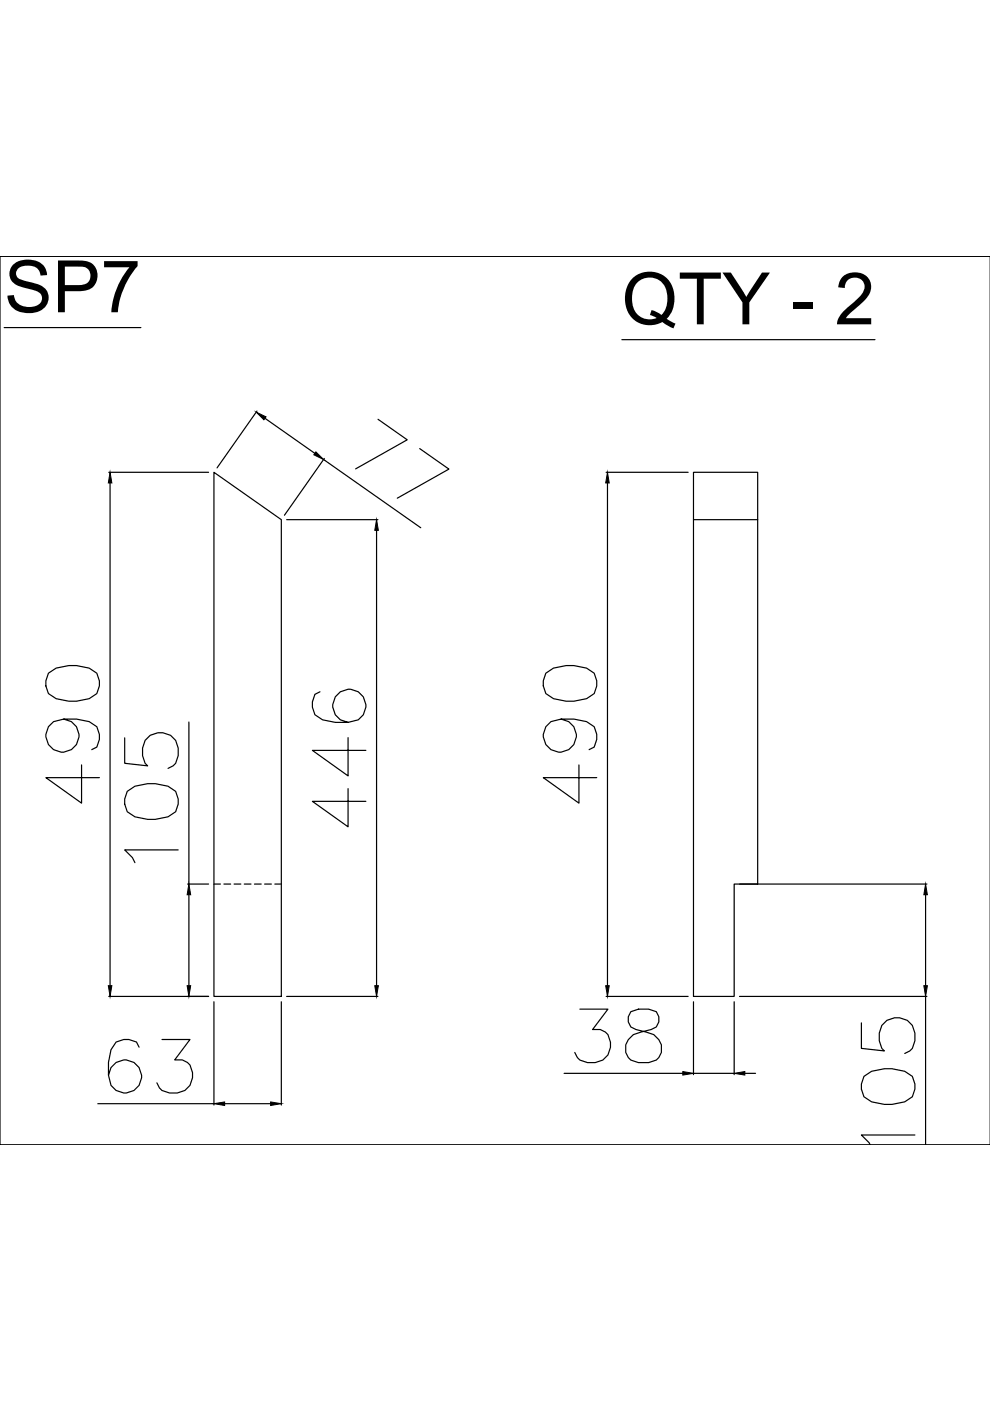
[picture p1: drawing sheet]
<svg xmlns="http://www.w3.org/2000/svg" width="210mm" height="297mm" viewBox="0 0 210 297" stroke-linecap="round" stroke-linejoin="round" font-family="sans-serif">
<defs><g id="words">
<g font-size="15.3">
<text x=".9" y="66.2">SP7</text>
<text x="131.8" y="68.8">QTY - 2</text>
</g>
</g></defs>
<!-- layer: 0 -->
<g fill="none" stroke="#000" stroke-width=".25">
<path d="M0 54.3h.1M0 54.3v188.5h210h-210M0 54.3h210M.9 69.5h29M131.8 72h53.7M54.5 87.2l-8.5 12M56.2 88.7l10.6 7.4M68.6 97.4l20.6 14.5M68.8 97.2l-8.5 12M80.1 88.9l6.2 4.3-10.9 6.2M89 95.1l6.2 4.4-11 6.1M23.1 100.1h21.1"/>
<path d="M23.3 102.4v106.6M45.4 100.1l14.2 10.1v101.1h-14.2zM60.8 110.2h19.3M79.8 112.4v96.6M128.5 100.1h17.4M128.8 102.4v106.6M147 100.1h13.6v87.3h-4.9v23.9h-8.7zM147 110.2h13.6M10.3 142.7l1.6-1 2.7-.6h1.6l2.7 .6 1.6 1 .6 1.7v1l-.6 1.7-1.6 1-2.7 .6h-1.6l-2.7-.6-1.6-1-.6-1.7v-1zM13.5 152.5a3.5 3.5 0 0 1 3 4.8 3.5 3.5 0 0 1-5.5 1.4 3.5 3.5 0 0 1 .4-5.7l2.1-.5h2.7l2.7 .5 1.6 1.1 .6 1.6v1.1l-.6 1.6-1 .5M26.4 156.4v5.4l4.9 .6a4.4 4.4 0 0 1 .5-6.5 3.9 3.9 0 0 1 4.5 .1 3.9 3.9 0 0 1 1.5 4.2l-.6 1.6-.5 .6-1.1 .5M40 153.1v34.3"/>
<path d="M67.8 146.7l-1 .5-.6 1.6v1.1l.6 1.6 1.6 1.1 2.7 .6h2.7l2.2-.6a3.5 3.5 0 0 0 .3-5.7 3.5 3.5 0 0 0-5.5 1.4 3.5 3.5 0 0 0 3 4.9M73.8 156.4v8.1l-7.6-5.4h11.4M115.7 142.7l1.6-1 2.7-.6h1.7l2.7 .6 1.6 1 .5 1.7v1l-.5 1.7-1.6 1-2.7 .6h-1.7l-2.7-.6-1.6-1-.5-1.7v-1zM119 152.5a3.5 3.5 0 0 1 3 4.8 3.5 3.5 0 0 1-5.6 1.4 3.5 3.5 0 0 1 .4-5.7l2.2-.5h2.7l2.7 .5 1.6 1.1 .5 1.6v1.1l-.5 1.6-1.1 .5M17.3 162.2v8.1l-7.6-5.4h11.4M27 167.8l1.6-1.1 2.7-.5h1.6l2.7 .5 1.6 1.1 .6 1.6v1.1l-.6 1.6-1.6 1.1-2.7 .5h-1.6l-2.7-.5-1.6-1.1-.6-1.6v-1.1zM73.8 167.2v8.1l-7.6-5.4h11.4M122.7 162.2v8.1l-7.5-5.4h11.3M37.8 180.2h-11.4l1.7 1.6 .5 1.1M39.8 187.4h4.4M40 189.7v19.3M156.8 187.4h39.7"/>
<path d="M196.2 189.7v19.3M23.1 211.3h21.1M45.4 212.4v21.9M59.6 212.4v21.9M60.8 211.3h19.3M122.9 214h6l-3.3 4.3a3.1 3.1 0 0 1 3.8 3.8 3.8 3.8 0 0 1-4.8 3.2l-1.7-.5-.5-.6-.5-1.1M128.5 211.3h17.4M133.8 214.5a2.29 2.29 0 0 0 1 3.8l2.2 .5a3.4 3.4 0 0 1 3.1 2.2 3.4 3.4 0 0 1-1 3.8l-1.6 .5h-2.1a2.97 2.97 0 0 1-2.6-1.8 2.97 2.97 0 0 1 .4-3.1l1.1-1 3.8-1.1a2.29 2.29 0 0 0 1-3.8l-1.6-.5h-2.1zM147 212.4v15.4M155.7 212.4v15.4M156.8 211.3h39.7M182.6 216.9v5.4l4.9 .5a4.4 4.4 0 0 1 .5-6.5 3.9 3.9 0 0 1 4.5 .1 3.9 3.9 0 0 1 1.5 4.3l-.6 1.6-.5 .5-1.1 .6"/>
<path d="M196.2 211.3v31.5M20.7 234h24.7M29.5 222l-.6-1.1-1.6-.5h-1.1l-1.6 .5-1.1 1.7-.5 2.7v2.7l.5 2.1a3.5 3.5 0 0 0 5.7 .4 3.5 3.5 0 0 0-1.4-5.5 3.5 3.5 0 0 0-4.8 3M34.3 220.4h6l-3.3 4.3a3.1 3.1 0 0 1 3.8 3.8 3.8 3.8 0 0 1-4.8 3.2l-1.7-.5-.5-.5-.5-1.1M47.6 234h9.8M119.6 227.6h25.2M147 227.6h8.7M157.9 227.6h2.3M183.2 228.2l1.6-1.1 2.7-.5h1.6l2.7 .5 1.6 1.1 .6 1.6v1.1l-.6 1.6-1.6 1.1-2.7 .6h-1.6l-2.7-.6-1.6-1.1-.6-1.6v-1.1zM194 240.6h-11.4l1.7 1.7 .2 .5"/>
</g>
<!-- layer: HIDDEN -->
<path d="M45.4 187.4h1.3M47.5 187.4h1.4M49.6 187.4h1.5M51.8 187.4h1.4M53.9 187.4h1.5M56.1 187.4h1.4M58.3 187.4h1.3" fill="none" stroke="#000" stroke-width=".25"/>
<!-- layer: 0 -->
<g fill="#000" stroke="#000" stroke-width=".21">
<path d="M54.3 87.4l2.1 1-.4 .6zM67 95.8l1.6 1.6-2.1-1zM23.3 100.1l.4 2.3h-.7zM79.8 110.2l.4 2.2h-.7zM128.8 100.1l.4 2.3h-.8zM40 187.4l.4 2.3h-.7zM196.2 187.4l.4 2.3h-.7zM23 209h.7l-.4 2.3zM39.7 209h.7l-.4 2.3zM79.5 209h.7l-.4 2.3zM128.4 209h.8l-.4 2.3zM195.9 209h.7l-.4 2.3z"/>
<path d="M45.4 234l2.2-.4v.8zM57.4 233.6l2.2 .4-2.2 .4zM144.8 227.2l2.2 .4-2.2 .3zM155.7 227.6l2.2-.4v.7z"/>
</g>
<use href="#words"/>
</svg>
